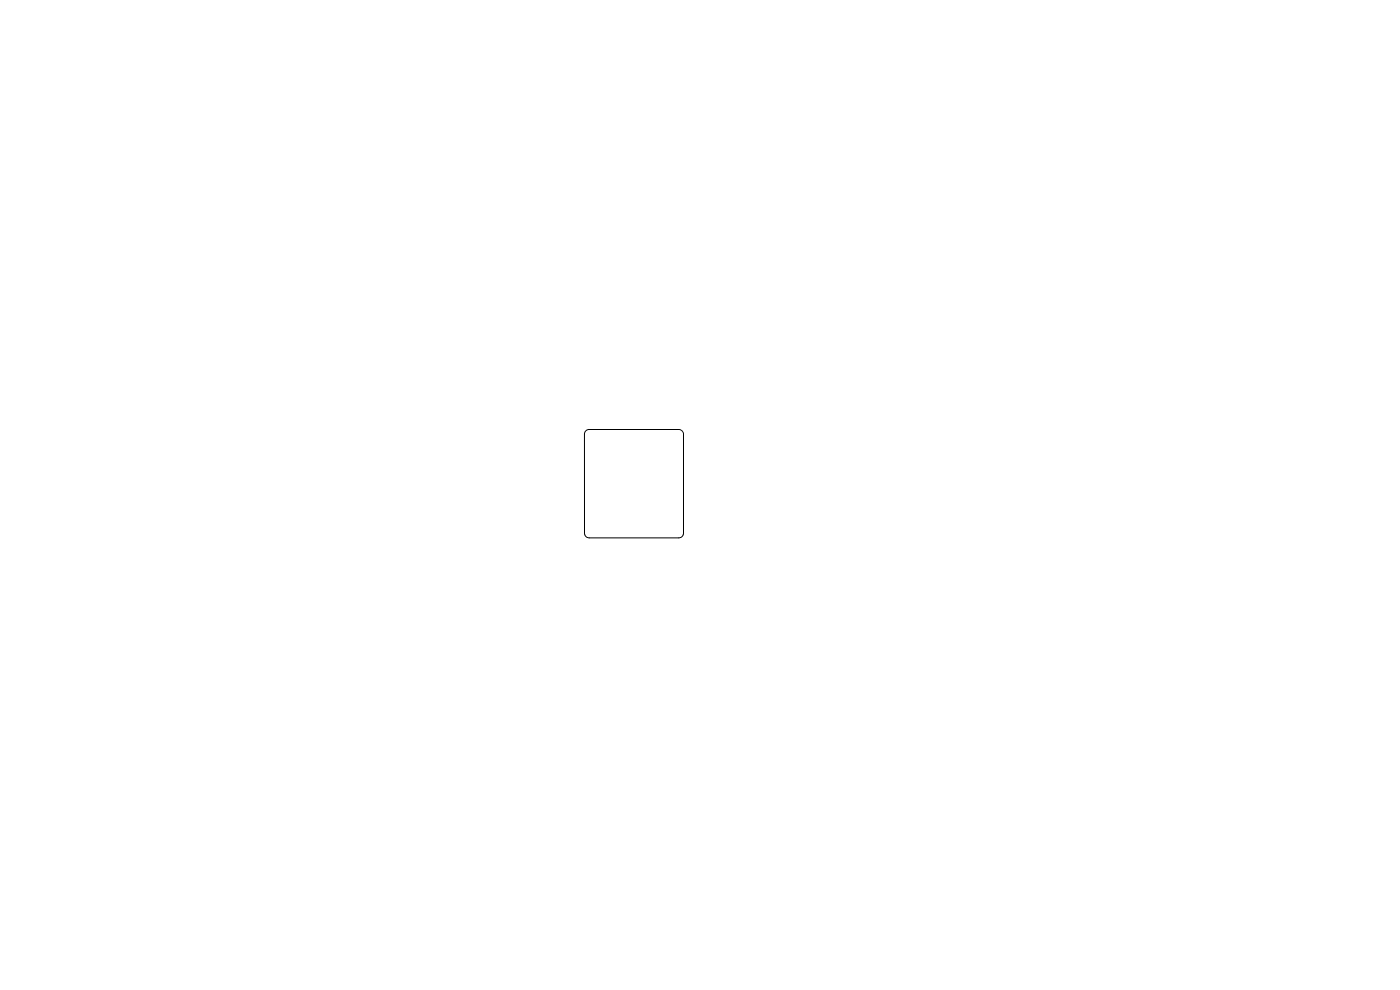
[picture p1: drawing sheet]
<svg xmlns="http://www.w3.org/2000/svg" width="297mm" height="210mm" viewBox="0 0 297 210" stroke-linecap="round" stroke-linejoin="round" font-family="sans-serif">
<path d="M124.3 91.4l.7-.3h19a1 1 0 0 1 1 1v21a1 1 0 0 1-1 1h-19a1 1 0 0 1-1-1v-21z" fill="none" stroke="#000" stroke-width=".21"/>
</svg>
